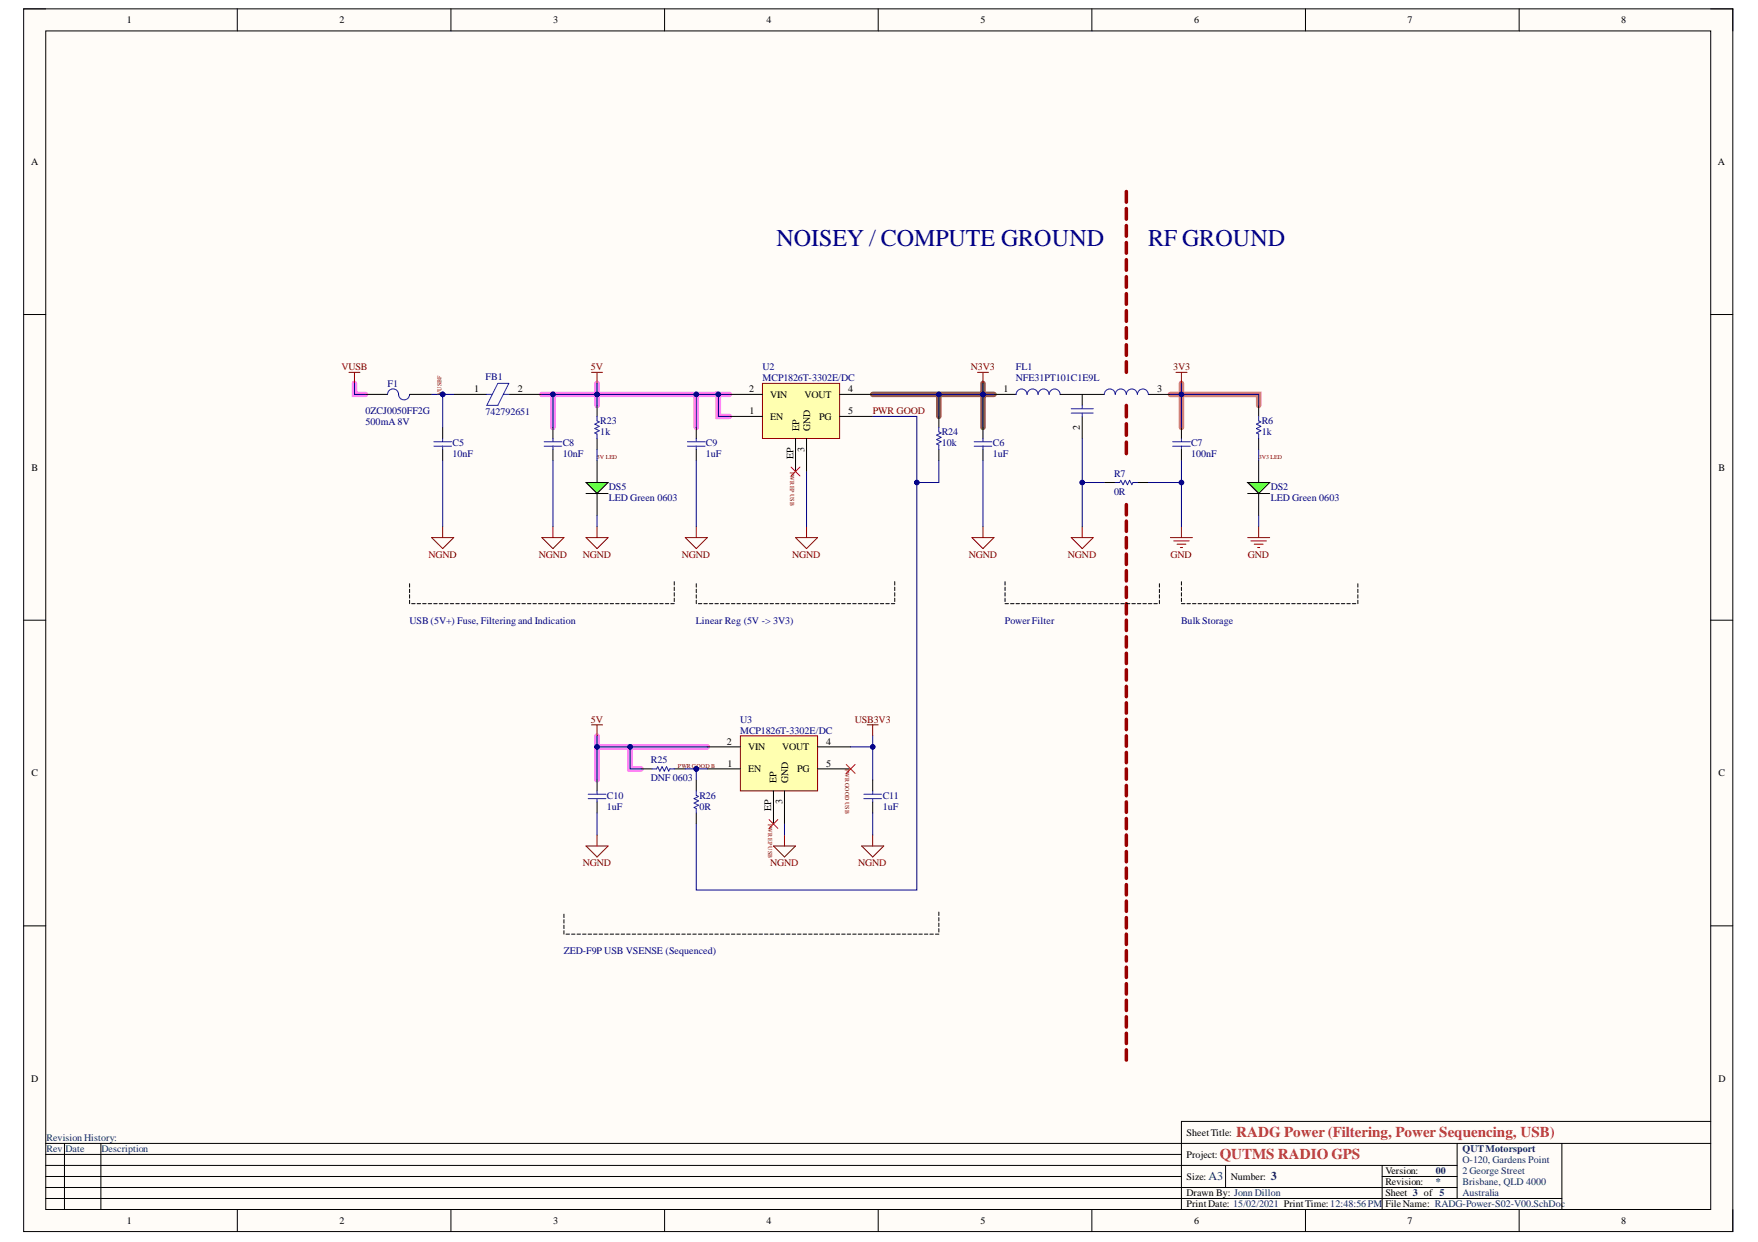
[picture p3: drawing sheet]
<svg xmlns="http://www.w3.org/2000/svg" width="297mm" height="210mm" viewBox="0 0 297 210" stroke-linecap="round" stroke-linejoin="round" font-family="sans-serif">
<defs><g id="words">
<g font-size="4.1" fill="#000080">
<text x="131.2" y="41.6">NOISEY / COMPUTE GROUND</text>
<text x="194" y="41.6">RF GROUND</text>
</g>
<g font-size="2.5" fill="#cc4125">
<text x="206.1" y="195.9">QUTMS RADIO GPS</text>
<text x="208.9" y="192.2">RADG Power (Filtering, Power Sequencing, USB)</text>
</g>
<g font-size="2" fill="#073763">
<text x="204.2" y="199.5">A3</text>
<text x="214.7" y="199.5">3</text>
</g>
<g font-size="1.7">
<text x="21.4" y="3.9">1</text>
<text x="57.4" y="3.9">2</text>
<text x="93.5" y="3.9">3</text>
<text x="129.5" y="3.9">4</text>
<text x="165.6" y="3.9">5</text>
<text x="201.8" y="3.9">6</text>
<text x="237.8" y="3.9">7</text>
<text x="273.9" y="3.9">8</text>
<text x="5.2" y="27.9">A</text>
<text x="290.3" y="27.9">A</text>
<text x="80.1" y="66.3">1</text>
<text x="87.5" y="66.3">2</text>
<text x="126.6" y="66.3">2</text>
<text x="126.6" y="70">1</text>
<text x="130.1" y="67.2">VIN</text>
<text x="130.1" y="70.9">EN</text>
<text x="135.9" y="67.2">VOUT</text>
<text x="138.4" y="70.9">PG</text>
<text x="143.3" y="66.3">4</text>
<text x="143.3" y="70">5</text>
<text x="169.5" y="66.3">1</text>
<text x="195.5" y="66.3">3</text>
<text x="134.1" y="77.5" transform="rotate(-90 134.1 77.5)">EP</text>
<text x="135" y="72.8" transform="rotate(-90 135 72.8)">EP</text>
<text x="135.9" y="76.3" transform="rotate(-90 135.9 76.3)">3</text>
<text x="136.9" y="72.8" transform="rotate(-90 136.9 72.8)">GND</text>
<text x="182.5" y="72.6" transform="rotate(-90 182.5 72.6)">2</text>
<text x="5.3" y="79.5">B</text>
<text x="290.3" y="79.5">B</text>
<text x="122.8" y="125.9">2</text>
<text x="139.6" y="125.9">4</text>
<text x="5.3" y="131.2">C</text>
<text x="122.9" y="129.6">1</text>
<text x="126.4" y="126.8">VIN</text>
<text x="126.4" y="130.5">EN</text>
<text x="132.1" y="126.8">VOUT</text>
<text x="134.7" y="130.5">PG</text>
<text x="139.6" y="129.6">5</text>
<text x="290.3" y="131.2">C</text>
<text x="130.3" y="137" transform="rotate(-90 130.3 137)">EP</text>
<text x="131.2" y="132.4" transform="rotate(-90 131.2 132.4)">EP</text>
<text x="132.2" y="135.8" transform="rotate(-90 132.2 135.8)">3</text>
<text x="133.2" y="132.4" transform="rotate(-90 133.2 132.4)">GND</text>
<text x="5.2" y="182.8">D</text>
<text x="290.3" y="182.8">D</text>
<text x="200.5" y="192">SheetTitle:</text>
<text x="200.5" y="195.7">Project:</text>
<text x="200.5" y="199.4">Size:</text>
<text x="200.5" y="202.2">Drawn By: Jonn Dillon</text>
<text x="207.9" y="199.4">Number:</text>
<text x="234.1" y="200.3">Revision:</text>
<text x="234.1" y="202.2">Sheet 3 of 5</text>
<text x="234.1" y="198.5">Version:</text>
<text x="21.4" y="206.8">1</text>
<text x="57.4" y="206.8">2</text>
<text x="93.5" y="206.8">3</text>
<text x="129.5" y="206.8">4</text>
<text x="165.6" y="206.8">5</text>
<text x="200.5" y="204.1">PrintDate: 15/02/2021 PrintTime:12:48:56 PM</text>
<text x="201.8" y="206.8">6</text>
<text x="234.1" y="204.1">FileName: RADG-Power-S02-V00.SchDoc</text>
<text x="237.8" y="206.8">7</text>
<text x="273.9" y="206.8">8</text>
</g>
<g font-size="1.7" fill="#800000">
<text x="57.7" y="62.5">VUSB</text>
<text x="99.8" y="62.5">5V</text>
<text x="164" y="62.5">N3V3</text>
<text x="198.2" y="62.5">3V3</text>
<text x="147.5" y="70">PWR GOOD</text>
<text x="72.4" y="94.2">NGND</text>
<text x="91" y="94.2">NGND</text>
<text x="98.5" y="94.2">NGND</text>
<text x="115.2" y="94.2">NGND</text>
<text x="133.8" y="94.2">NGND</text>
<text x="163.7" y="94.2">NGND</text>
<text x="180.4" y="94.2">NGND</text>
<text x="197.8" y="94.2">GND</text>
<text x="210.8" y="94.2">GND</text>
<text x="99.8" y="122.1">5V</text>
<text x="144.4" y="122.1">USB3V3</text>
<text x="98.5" y="146.3">NGND</text>
<text x="130.1" y="146.3">NGND</text>
<text x="145" y="146.3">NGND</text>
</g>
<g font-size="1.7" fill="#000080">
<text x="65.5" y="65.3">F1</text>
<text x="82.1" y="64.2">FB1</text>
<text x="128.8" y="62.5">U2</text>
<text x="128.8" y="64.4">MCP1826T-3302E/DC</text>
<text x="171.6" y="62.5">FL1</text>
<text x="171.6" y="64.4">NFE31PT101C1E9L</text>
<text x="61.8" y="70">0ZCJ0050FF2G</text>
<text x="61.8" y="71.8">500mA 8V</text>
<text x="82.1" y="70.2">742792651</text>
<text x="101.4" y="71.7">R23</text>
<text x="213.2" y="71.7">R6</text>
<text x="76.5" y="75.4">C5</text>
<text x="76.5" y="77.3">10nF</text>
<text x="95.1" y="75.4">C8</text>
<text x="95.1" y="77.3">10nF</text>
<text x="101.4" y="73.5">1k</text>
<text x="119.3" y="75.4">C9</text>
<text x="119.3" y="77.3">1uF</text>
<text x="159.1" y="73.5">R24</text>
<text x="159.1" y="75.4">10k</text>
<text x="167.8" y="75.4">C6</text>
<text x="167.8" y="77.3">1uF</text>
<text x="201.3" y="75.4">C7</text>
<text x="201.3" y="77.3">100nF</text>
<text x="213.2" y="73.5">1k</text>
<text x="102.9" y="82.8">DS5</text>
<text x="188.2" y="80.6">R7</text>
<text x="188.2" y="83.6">0R</text>
<text x="214.7" y="82.8">DS2</text>
<text x="102.9" y="84.7">LED Green 0603</text>
<text x="214.7" y="84.7">LED Green 0603</text>
<text x="69.2" y="105.4">USB (5V+) Fuse, Filtering and Indication</text>
<text x="117.6" y="105.4">Linear Reg (5V -&gt; 3V3)</text>
<text x="169.8" y="105.4">PowerFilter</text>
<text x="199.6" y="105.4">BulkStorage</text>
<text x="125" y="122.1">U3</text>
<text x="125" y="124">MCP1826T-3302E/DC</text>
<text x="110" y="129">R25</text>
<text x="102.5" y="135">C10</text>
<text x="102.5" y="136.8">1uF</text>
<text x="110" y="132">DNF 0603</text>
<text x="118.2" y="135">R26</text>
<text x="118.2" y="136.8">0R</text>
<text x="149.1" y="135">C11</text>
<text x="149.1" y="136.8">1uF</text>
<text x="95.3" y="161.2">ZED-F9P USB VSENSE (Sequenced)</text>
</g>
<g font-size="1.7" fill="#073763">
<text x="7.9" y="194.8">Rev</text>
<text x="7.9" y="192.9">Revision History:</text>
<text x="11.1" y="194.8">Date</text>
<text x="17.2" y="194.8">Description</text>
<text x="247.1" y="194.8">QUTMotorsport</text>
<text x="247.1" y="196.6">O-120, Gardens Point</text>
<text x="242.6" y="200.3">*</text>
<text x="242.6" y="198.5">00</text>
<text x="247.1" y="198.5">2 George Street</text>
<text x="247.1" y="200.3">Brisbane, QLD 4000</text>
<text x="247.1" y="202.2">Australia</text>
</g>
<g font-size="1" fill="#800000">
<text x="74.6" y="66.7" transform="rotate(-90 74.6 66.7)">VUSBF</text>
<text x="100.8" y="77.6">5V LED</text>
<text x="212.7" y="77.6">3V3 LED</text>
<text x="133.5" y="79.7" transform="rotate(90 133.5 79.7)">PWREP USB</text>
<text x="114.5" y="129.7">PWRGOOD B</text>
<text x="142.8" y="129.9" transform="rotate(90 142.8 129.9)">PWRGOOD USB</text>
<text x="129.8" y="139.2" transform="rotate(90 129.8 139.2)">PWR EP USB</text>
</g>
</g></defs>
<path d="M4 1.5h288.8v206.6h-288.8z" fill-rule="evenodd" fill="#fffcf8"/>
<path d="M4 1.5h288.8v206.6h-288.8z" fill="none" stroke="#000" stroke-width=".17"/>
<path d="M7.7 5.2h281.4v199.2h-281.4z" fill-rule="evenodd" fill="#fffcf8"/>
<g fill="none" stroke="#000" stroke-width=".17">
<path d="M4 1.5h3.7M7.7 5.2h281.4v199.2h-281.4zM40.1 1.5v3.7M76.2 1.5v3.7M112.3 1.5v3.7M148.4 1.5v3.7M184.5 1.5v3.7M220.6 1.5v3.7M256.7 1.5v3.7M289.1 1.5h3.7v3.7M4 53.2h3.7M289.1 53.2h3.7"/>
<path d="M167.9 66.7h3.8M179.1 66.7h7.5M182.9 66.7v1.8M182.9 70.4v3.7M194 66.7h3.8M212.7 77.8v3.7M186.6 81.5h1.8M192.2 81.5h1.8M210.8 83.4h3.7M212.7 83.4v3.7M4 104.8h3.7M289.1 104.8h3.7"/>
<path d="M4 156.5h3.7M289.1 156.5h3.7M7.7 193.2h281.4M7.7 197h238.5M7.7 195.1h191.9M7.7 198.8h191.9M10.9 193.2v11.2M17 193.2v11.2M207.1 197v3.7M233.5 197v7.4M233.5 198.8h12.7M246.2 193.2v9.4"/>
<path d="M263.9 193.2v11.2M289.1 189.5h-89.5v14.9M7.7 202.6h256.2M7.7 200.7h238.5M40.1 204.4v3.7M76.2 204.4v3.7M112.3 204.4v3.7M148.4 204.4v3.7M184.5 204.4v3.7M220.6 204.4v3.7M256.7 204.4v3.7M292.8 204.4v3.7"/>
</g>
<path d="M197.8 66.7h1.8v5.5M199.6 64.8v1.9h13.1v1.8" fill="none" stroke="#ff6e6e" stroke-width=".93"/>
<path d="M158.6 66.7v3.7M166.1 64.8v1.9h-18.6M167.9 66.7h-1.8v5.5" fill="none" stroke="#963" stroke-width=".93"/>
<path d="M59.9 64.8v1.9h1.9M93.4 66.7v5.5M100.9 64.8v1.9h-9.3M117.6 66.7v5.5M121.4 66.7h-20.5v1.8M123.2 66.7h-1.8v3.7h1.8M100.9 124.4v1.8h18.6M100.9 126.2v5.6M106.5 126.2v3.7h1.8" fill="none" stroke="#ff6eff" stroke-width=".93"/>
<path d="M171.7 66.7a.92 .92 0 0 1 .9-1 .92 .92 0 0 1 .9 1M173.6 66.7a.92 .92 0 0 1 .9-1 .92 .92 0 0 1 .9 1M175.4 66.7a.92 .92 0 0 1 .9-1 .92 .92 0 0 1 1 1M177.3 66.7a.93 .93 0 0 1 .9-1 .93 .93 0 0 1 .9 1M181 69.1h3.7M181 69.8h3.7M182.9 68.5v.6M182.9 69.8v.6M186.6 66.7a.93 .93 0 0 1 .9-1 .93 .93 0 0 1 1 1 .93 .93 0 0 1 .9-1 .93 .93 0 0 1 .9 1 .93 .93 0 0 1 .9-1 .93 .93 0 0 1 1 1M192.2 66.7a.92 .92 0 0 1 .9-1 .92 .92 0 0 1 .9 1M188.4 81.5h.8l.2-.3 .4 .7 .3-.7 .4 .7 .4-.7 .3 .7 .2-.4h.8" fill="none" stroke="#00f" stroke-width=".17"/>
<path d="M198.7 62.9h1.9M199.6 62.9v1.9M164.2 90.9h3.7l-1.8 1.8zM166.1 89v1.9M181 90.9h3.7l-1.8 1.8zM182.9 89v1.9M197.8 90.9h3.7M198.3 91.4h2.6M198.9 92h1.5M199.4 92.5h.4M199.6 89v1.9" fill="none" stroke="#800000" stroke-width=".17"/>
<path d="M210.8 81.5h3.7l-1.8 1.9z" fill="#0f0"/>
<g fill="none" stroke="#000" stroke-width=".17">
<path d="M100.9 77.8v3.7M166.1 72.2v1.9M166.1 76v1.8M199.6 72.2v1.9M199.6 76v1.8M212.7 68.5v1.9M212.7 74.1v1.9M69.2 98.6v.6M69.2 99.6v.6M99 83.4h3.7M100.9 83.4v3.7M113.9 98.3v.6"/>
<path d="M113.9 99.2v.6M117.6 98.6v.6M117.6 99.6v.6M151.2 98.3v.6M151.2 99.2v.6M169.8 98.3v.6M169.8 99.2v.6M195.9 98.7v.5M195.9 99.6v.6M199.6 98.3v.6M199.6 99.2v.6M210.8 81.5h3.7l-1.8 1.9z"/>
<path d="M229.4 98.7v.5M229.4 99.6v.6M69.2 100.5v.6M69.2 101.4v.6M69.6 102h.5M70.5 102h.6M71.4 102h.6M72.4 102h.5M73.3 102h.6M74.2 102h.6M75.1 102h.6M76.1 102h.6"/>
<path d="M77 102h.6M77.9 102h.6M78.9 102h.6M79.8 102h.6M80.7 102h.6M81.7 102h.6M82.6 102h.6M83.5 102h.6M84.5 102h.5M85.4 102h.6M86.3 102h.6M87.3 102h.5"/>
<path d="M88.2 102h.6M89.1 102h.6M90 102h.6M91 102h.6M91.9 102h.6M92.8 102h.6M93.8 102h.6M94.7 102h.6M95.6 102h.6M96.6 102h.6M97.5 102h.6M98.4 102h.6"/>
<path d="M99.4 102h.5M100.3 102h.6M101.2 102h.6M102.2 102h.5M103.1 102h.6M104 102h.6M105 102h.5M105.9 102h.6M106.8 102h.6M107.8 102h.5M108.7 102h.6M109.6 102h.6"/>
<path d="M110.5 102h.6M111.5 102h.6M112.4 102h.6M113.3 102h.6M113.9 100.2v.5M113.9 101.1v.6M117.6 100.5v.6M117.6 101.4v.6M118 102h.6M118.9 102h.6M119.9 102h.5M120.8 102h.6"/>
<path d="M121.7 102h.6M122.7 102h.5M123.6 102h.6M124.5 102h.6M125.4 102h.6M126.4 102h.6M127.3 102h.6M128.2 102h.6M129.2 102h.6M130.1 102h.6M131 102h.6M132 102h.5"/>
<path d="M132.9 102h.6M133.8 102h.6M134.8 102h.5M135.7 102h.6M136.6 102h.6M137.6 102h.5M138.5 102h.6M139.4 102h.6M140.4 102h.5M141.3 102h.6M142.2 102h.6M143.1 102h.6"/>
<path d="M144.1 102h.6M145 102h.6M145.9 102h.6M146.9 102h.6M147.8 102h.6M148.7 102h.6M149.7 102h.6M150.6 102h.6M151.2 100.2v.5M151.2 101.1v.6M169.8 100.2v.5M169.8 101.1v.6"/>
<path d="M169.8 102h.6M170.7 102h.6M171.7 102h.6M172.6 102h.6M173.5 102h.6M174.5 102h.6M175.4 102h.6M176.3 102h.6M177.3 102h.5M178.2 102h.6M179.1 102h.6M180.1 102h.5"/>
<path d="M181 102h.6M181.9 102h.6M182.9 102h.5M183.8 102h.6M184.7 102h.6M185.7 102h.5M186.6 102h.6M187.5 102h.6M188.4 102h.6M189.4 102h.6M190.3 102h.6M191.2 102h.6"/>
<path d="M192.2 102h.6M193.1 102h.6M194 102h.6M195 102h.5M195.9 100.5v.6M195.9 101.4v.6M199.6 102h.6M199.6 100.2v.5M199.6 101.1v.6M200.6 102h.5M201.5 102h.6M202.4 102h.6"/>
<path d="M203.4 102h.5M204.3 102h.6M205.2 102h.6M206.1 102h.6M207.1 102h.6M208 102h.6M208.9 102h.6M209.9 102h.6M210.8 102h.6M211.7 102h.6M212.7 102h.6M213.6 102h.6"/>
<path d="M214.5 102h.6M215.5 102h.5M216.4 102h.6M217.3 102h.6M218.3 102h.5M219.2 102h.6M220.1 102h.6M221.1 102h.5M222 102h.6M222.9 102h.6M223.8 102h.6M224.8 102h.6"/>
<path d="M225.7 102h.6M226.6 102h.6M227.6 102h.6M228.5 102h.6M229.4 100.5v.6M229.4 101.4v.6"/>
</g>
<path d="M164.6 75.4h3M164.6 74.7h3M166.1 74.1v.6M166.1 75.4v.6M198.1 75.4h3M198.1 74.7h3M199.6 74.1v.6M199.6 75.4v.6M212.7 70.4v.7l.3 .2-.7 .4 .7 .4-.7 .3 .7 .4-.7 .4 .4 .2v.7" fill="none" stroke="#00f" stroke-width=".17"/>
<path d="M165.2 62.9h1.8M166.1 62.9v1.9M210.8 90.9h3.7M211.4 91.4h2.6M211.9 92h1.5M212.5 92.5h.3M212.7 89v1.9" fill="none" stroke="#800000" stroke-width=".17"/>
<g fill="none" stroke="#980000" stroke-width=".59">
<path d="M190.3 32.4v1.8M190.3 35.2v1.8M190.3 38.1v1.8M190.3 41v1.8M190.3 43.9v1.8M190.3 46.8v1.7M190.3 49.6v1.8M190.3 52.5v1.8M190.3 55.4v1.8M190.3 58.3v1.8M190.3 61.1v1.8M190.3 68.5v2"/>
<path d="M190.3 71.6v2M190.3 74.7v2M190.3 85.3v1.7M190.3 88.1v1.7M190.3 90.9v1.7M190.3 93.6v1.8M190.3 96.4v1.8M190.3 99.2v1.8M190.3 102v1.8M190.3 104.8v1.8M190.3 107.6v1.8M190.3 110.4v1.7"/>
<path d="M190.3 113.2v1.7M190.3 116v1.7M190.3 118.8v1.7M190.3 121.6v1.7M190.3 124.4v1.7M190.3 127.2v1.7M190.3 130v1.7M190.3 132.7v1.8M190.3 135.5v1.8M190.3 138.3v1.8M190.3 141.1v1.8M190.3 143.9v1.8"/>
<path d="M190.3 146.7v1.8M190.3 149.5v1.7M190.3 152.3v1.7M190.3 155.1v1.7M190.3 157.9v1.7M190.3 160.7v1.7M190.3 163.5v1.7M190.3 166.2v1.8M190.3 169v1.8M190.3 171.8v1.8M190.3 174.6v1.8M190.3 177.4v1.8"/>
</g>
<path d="M99 81.5h3.7l-1.8 1.9z" fill="#0f0"/>
<path d="M61.8 66.7h3.7M69.2 66.7h3.7M74.8 72.2v1.9M74.8 76v1.8M76.7 66.7h5.6M86 66.7h5.6M93.4 72.2v1.9M93.4 76v1.8M100.9 68.5v1.9M100.9 74.1v1.9M99 81.5h3.7l-1.8 1.9z" fill="none" stroke="#000" stroke-width=".17"/>
<g fill="none" stroke="#00f" stroke-width=".17">
<path d="M65.5 66.7a.93 .93 0 0 1 .9-1 .93 .93 0 0 1 .9 1 .93 .93 0 0 0 1 .9 .93 .93 0 0 0 .9-.9M73.3 75.4h3M73.3 74.7h3M74.8 74.1v.6M74.8 75.4v.6M82.3 66.7h.9M84.1 64.8h1.9l-1.9 3.7h-1.8zM85 66.7h1M91.9 75.4h3M91.9 74.7h3M93.4 74.1v.6M93.4 75.4v.6"/>
<path d="M100.9 70.4v.7l.4 .2-.8 .4 .8 .4-.8 .3 .8 .4-.8 .4 .4 .2v.7"/>
</g>
<path d="M59 62.9h1.8M59.9 62.9v1.9M99.9 62.9h1.9M100.9 62.9v1.9M72.9 90.9h3.8l-1.9 1.8zM74.8 89v1.9M91.6 90.9h3.7l-1.9 1.8zM93.4 89v1.9M99 90.9h3.7l-1.8 1.8zM100.9 89v1.9" fill="none" stroke="#800000" stroke-width=".17"/>
<path d="M128.8 64.8h13.1v9.3h-13.1z" fill-rule="evenodd" fill="#ffffb0"/>
<path d="M128.8 64.8h13.1v9.3h-13.1zM115.8 90.9h3.7l-1.9 1.8zM117.6 89v1.9M134.4 90.9h3.7l-1.8 1.8zM136.3 89v1.9" fill="none" stroke="#800000" stroke-width=".17"/>
<path d="M117.6 72.2v1.9M117.6 76v1.8M123.2 66.7h5.6M123.2 70.4h5.6M134.4 74.1v5.6M136.3 74.1v5.6M141.9 66.7h5.6M141.9 70.4h5.6" fill="none" stroke="#000" stroke-width=".17"/>
<path d="M116.2 75.4h2.9M116.2 74.7h2.9M117.6 74.1v.6M117.6 75.4v.6" fill="none" stroke="#00f" stroke-width=".17"/>
<path d="M125.1 124.4h13v9.3h-13z" fill-rule="evenodd" fill="#ffffb0"/>
<path d="M99.9 122.5h1.9M100.9 122.5v1.9M125.1 124.4h13v9.3h-13zM146.5 122.5h1.9M147.5 122.5v1.9M99 143h3.7l-1.8 1.8zM100.9 141.1v1.9M130.7 143h3.7l-1.9 1.8zM132.5 141.1v1.9M145.6 143h3.7l-1.8 1.8zM147.5 141.1v1.9" fill="none" stroke="#800000" stroke-width=".17"/>
<g fill="none" stroke="#000" stroke-width=".17">
<path d="M158.6 70.4v1.8M158.6 76v1.8M100.9 131.8v1.9M100.9 135.5v1.9M108.3 129.9h1.9M113.9 129.9h1.9M117.6 131.8v1.9M117.6 137.4v1.9M119.5 126.2h5.6M119.5 129.9h5.6M130.7 133.7v5.6M132.5 133.7v5.6"/>
<path d="M138.1 126.2h5.6M138.1 129.9h5.6M147.5 131.8v1.9M147.5 135.5v1.9M95.3 154.5v.6M95.3 155.4v.6M95.3 156.4v.5M95.3 157.3v.6M95.6 157.9h.6M96.6 157.9h.6M97.5 157.9h.6M98.4 157.9h.6"/>
<path d="M99.4 157.9h.5M100.3 157.9h.6M101.2 157.9h.6M102.2 157.9h.5M103.1 157.9h.6M104 157.9h.6M105 157.9h.5M105.9 157.9h.6M106.8 157.9h.6M107.8 157.9h.5M108.7 157.9h.6M109.6 157.9h.6"/>
<path d="M110.5 157.9h.6M111.5 157.9h.6M112.4 157.9h.6M113.3 157.9h.6M114.3 157.9h.6M115.2 157.9h.6M116.1 157.9h.6M117.1 157.9h.5M118 157.9h.6M118.9 157.9h.6M119.9 157.9h.5M120.8 157.9h.6"/>
<path d="M121.7 157.9h.6M122.7 157.9h.5M123.6 157.9h.6M124.5 157.9h.6M125.4 157.9h.6M126.4 157.9h.6M127.3 157.9h.6M128.2 157.9h.6M129.2 157.9h.6M130.1 157.9h.6M131 157.9h.6M132 157.9h.5"/>
<path d="M132.9 157.9h.6M133.8 157.9h.6M134.8 157.9h.5M135.7 157.9h.6M136.6 157.9h.6M137.6 157.9h.5M138.5 157.9h.6M139.4 157.9h.6M140.4 157.9h.5M141.3 157.9h.6M142.2 157.9h.6M143.1 157.9h.6"/>
<path d="M144.1 157.9h.6M145 157.9h.6M145.9 157.9h.6M146.9 157.9h.6M147.8 157.9h.6M148.7 157.9h.6M149.7 157.9h.6M150.6 157.9h.6M151.5 157.9h.6M152.5 157.9h.5M153.4 157.9h.6M154.3 157.9h.6"/>
<path d="M155.3 157.9h.5M156.2 157.9h.6M157.1 157.9h.6M158.1 157.9h.5M158.6 154.1v.6M158.6 155.1v.6M158.6 156v.6M158.6 156.9v.6"/>
</g>
<path d="M158.6 72.2v.8l.4 .2-.7 .3 .7 .4-.7 .4 .7 .4-.7 .3 .3 .2v.8M99.4 135h3M99.4 134.2h3M100.9 133.7v.5M100.9 135v.5M110.2 129.9h.7l.2-.3 .4 .7 .4-.7 .3 .7 .4-.7 .4 .7 .2-.4h.7M117.6 133.7v.7l.4 .2-.7 .4 .7 .3-.7 .4 .7 .4-.7 .4 .3 .1v.8M146 135h2.9M146 134.2h2.9M147.5 133.7v.5M147.5 135v.5" fill="none" stroke="#00f" stroke-width=".17"/>
<path d="M166.1 77.8v11.2M197.8 66.7h1.8v5.5" fill="none" stroke="#000080" stroke-width=".17"/>
<circle cx="199.6" cy="66.7" r=".37" fill="#000080"/>
<g fill="none" stroke="#000080" stroke-width=".17">
<path d="M166.1 64.8v1.9"/>
<circle cx="199.6" cy="66.7" r=".37"/>
</g>
<circle cx="166.1" cy="66.7" r=".37" fill="#000080"/>
<g fill="none" stroke="#000080" stroke-width=".17">
<path d="M199.6 64.8v1.9"/>
<circle cx="166.1" cy="66.7" r=".37"/>
</g>
<circle cx="199.6" cy="66.7" r=".37" fill="#000080"/>
<g fill="none" stroke="#000080" stroke-width=".17">
<path d="M199.6 66.7h13.1v1.8M212.7 76v1.8M212.7 87.1v1.9"/>
<circle cx="199.6" cy="66.7" r=".37"/>
</g>
<circle cx="199.6" cy="66.7" r=".37" fill="#000080"/>
<g fill="none" stroke="#000080" stroke-width=".17">
<path d="M74.8 77.8v11.2M93.4 66.7v5.5M93.4 77.8v11.2M100.9 76v1.8M100.9 87.1v1.9"/>
<circle cx="199.6" cy="66.7" r=".37"/>
</g>
<circle cx="93.4" cy="66.7" r=".37" fill="#000080"/>
<g fill="none" stroke="#000080" stroke-width=".17">
<path d="M76.7 66.7h-1.9v5.5"/>
<circle cx="93.4" cy="66.7" r=".37"/>
</g>
<circle cx="74.8" cy="66.7" r=".37" fill="#000080"/>
<g fill="none" stroke="#000080" stroke-width=".17">
<path d="M72.9 66.7h1.9"/>
<circle cx="74.8" cy="66.7" r=".37"/>
</g>
<circle cx="74.8" cy="66.7" r=".37" fill="#000080"/>
<g fill="none" stroke="#000080" stroke-width=".17">
<path d="M59.9 64.8v1.9h1.9M100.9 66.7v1.8"/>
<circle cx="74.8" cy="66.7" r=".37"/>
</g>
<circle cx="100.9" cy="66.7" r=".37" fill="#000080"/>
<g fill="none" stroke="#000080" stroke-width=".17">
<path d="M123.2 66.7h-1.8v3.7h1.8M136.3 79.7v9.3"/>
<circle cx="100.9" cy="66.7" r=".37"/>
</g>
<circle cx="121.4" cy="66.7" r=".37" fill="#000080"/>
<g fill="none" stroke="#000080" stroke-width=".17">
<path d="M117.6 77.8v11.2M182.9 81.5h3.7"/>
<circle cx="121.4" cy="66.7" r=".37"/>
</g>
<circle cx="182.9" cy="81.5" r=".37" fill="#000080"/>
<g fill="none" stroke="#000080" stroke-width=".17">
<path d="M194 81.5h5.6"/>
<circle cx="182.9" cy="81.5" r=".37"/>
</g>
<circle cx="199.6" cy="81.5" r=".37" fill="#000080"/>
<g fill="none" stroke="#000080" stroke-width=".17">
<path d="M182.9 74.1v14.9"/>
<circle cx="199.6" cy="81.5" r=".37"/>
</g>
<circle cx="182.9" cy="81.5" r=".37" fill="#000080"/>
<g fill="none" stroke="#000080" stroke-width=".17">
<path d="M117.6 66.7v5.5"/>
<circle cx="182.9" cy="81.5" r=".37"/>
</g>
<circle cx="117.6" cy="66.7" r=".37" fill="#000080"/>
<g fill="none" stroke="#000080" stroke-width=".17">
<path d="M199.6 77.8v11.2"/>
<circle cx="117.6" cy="66.7" r=".37"/>
</g>
<circle cx="199.6" cy="81.5" r=".37" fill="#000080"/>
<g fill="none" stroke="#000080" stroke-width=".17">
<path d="M167.9 66.7h-1.8v5.5"/>
<circle cx="199.6" cy="81.5" r=".37"/>
</g>
<circle cx="166.1" cy="66.7" r=".37" fill="#000080"/>
<g fill="none" stroke="#000080" stroke-width=".17">
<path d="M158.6 66.7v3.7M132.5 139.3v1.8"/>
<circle cx="166.1" cy="66.7" r=".37"/>
</g>
<circle cx="158.6" cy="66.7" r=".37" fill="#000080"/>
<g fill="none" stroke="#000080" stroke-width=".17">
<path d="M100.9 64.8v1.9h-9.3"/>
<circle cx="158.6" cy="66.7" r=".37"/>
</g>
<circle cx="100.9" cy="66.7" r=".37" fill="#000080"/>
<circle cx="100.9" cy="66.7" r=".37" fill="none" stroke="#000080" stroke-width=".17"/>
<circle cx="93.4" cy="66.7" r=".37" fill="#000080"/>
<g fill="none" stroke="#000080" stroke-width=".17">
<path d="M100.9 66.7h20.5"/>
<circle cx="93.4" cy="66.7" r=".37"/>
</g>
<circle cx="100.9" cy="66.7" r=".37" fill="#000080"/>
<circle cx="100.9" cy="66.7" r=".37" fill="none" stroke="#000080" stroke-width=".17"/>
<circle cx="117.6" cy="66.7" r=".37" fill="#000080"/>
<circle cx="117.6" cy="66.7" r=".37" fill="none" stroke="#000080" stroke-width=".17"/>
<circle cx="121.4" cy="66.7" r=".37" fill="#000080"/>
<g fill="none" stroke="#000080" stroke-width=".17">
<path d="M147.5 66.7h18.6"/>
<circle cx="121.4" cy="66.7" r=".37"/>
</g>
<circle cx="158.6" cy="66.7" r=".37" fill="#000080"/>
<circle cx="158.6" cy="66.7" r=".37" fill="none" stroke="#000080" stroke-width=".17"/>
<circle cx="166.1" cy="66.7" r=".37" fill="#000080"/>
<g fill="none" stroke="#000080" stroke-width=".17">
<path d="M100.9 126.2v5.6"/>
<circle cx="166.1" cy="66.7" r=".37"/>
</g>
<circle cx="100.9" cy="126.2" r=".37" fill="#000080"/>
<g fill="none" stroke="#000080" stroke-width=".17">
<path d="M100.9 137.4v3.7M143.7 126.2h3.8v5.6"/>
<circle cx="100.9" cy="126.2" r=".37"/>
</g>
<circle cx="147.5" cy="126.2" r=".37" fill="#000080"/>
<g fill="none" stroke="#000080" stroke-width=".17">
<path d="M147.5 124.4v1.8M147.5 137.4v3.7"/>
<circle cx="147.5" cy="126.2" r=".37"/>
</g>
<circle cx="147.5" cy="126.2" r=".37" fill="#000080"/>
<g fill="none" stroke="#000080" stroke-width=".17">
<path d="M106.5 126.2v3.7h1.8"/>
<circle cx="147.5" cy="126.2" r=".37"/>
</g>
<circle cx="106.5" cy="126.2" r=".37" fill="#000080"/>
<g fill="none" stroke="#000080" stroke-width=".17">
<path d="M147.5 70.4h7.4v11.1"/>
<circle cx="106.5" cy="126.2" r=".37"/>
</g>
<circle cx="154.9" cy="81.5" r=".37" fill="#000080"/>
<g fill="none" stroke="#000080" stroke-width=".17">
<path d="M100.9 124.4v1.8h18.6"/>
<circle cx="154.9" cy="81.5" r=".37"/>
</g>
<circle cx="106.5" cy="126.2" r=".37" fill="#000080"/>
<circle cx="106.5" cy="126.2" r=".37" fill="none" stroke="#000080" stroke-width=".17"/>
<circle cx="100.9" cy="126.2" r=".37" fill="#000080"/>
<g fill="none" stroke="#000080" stroke-width=".17">
<path d="M115.8 129.9h3.7"/>
<circle cx="100.9" cy="126.2" r=".37"/>
</g>
<circle cx="117.6" cy="129.9" r=".37" fill="#000080"/>
<g fill="none" stroke="#000080" stroke-width=".17">
<path d="M117.6 129.9v1.9"/>
<circle cx="117.6" cy="129.9" r=".37"/>
</g>
<circle cx="117.6" cy="129.9" r=".37" fill="#000080"/>
<g fill="none" stroke="#000080" stroke-width=".17">
<path d="M158.6 77.8v3.7h-3.7v68.9h-37.3v-11.1"/>
<circle cx="117.6" cy="129.9" r=".37"/>
</g>
<circle cx="154.9" cy="81.5" r=".37" fill="#000080"/>
<circle cx="154.9" cy="81.5" r=".37" fill="none" stroke="#000080" stroke-width=".17"/>
<path d="M133.7 78.9l1.5 1.5M135.2 78.9l-1.5 1.5M129.9 138.5l1.5 1.5M131.4 138.5l-1.5 1.5M143 129.2l1.5 1.5M144.5 129.2l-1.5 1.5" fill="none" stroke="#f00" stroke-width=".17"/>
<circle cx="117.6" cy="129.9" r=".37" fill="#000080"/>
<circle cx="117.6" cy="129.9" r=".37" fill="none" stroke="#000080" stroke-width=".17"/>
<circle cx="74.8" cy="66.7" r=".37" fill="#000080"/>
<circle cx="74.8" cy="66.7" r=".37" fill="none" stroke="#000080" stroke-width=".17"/>
<use href="#words"/>
</svg>
